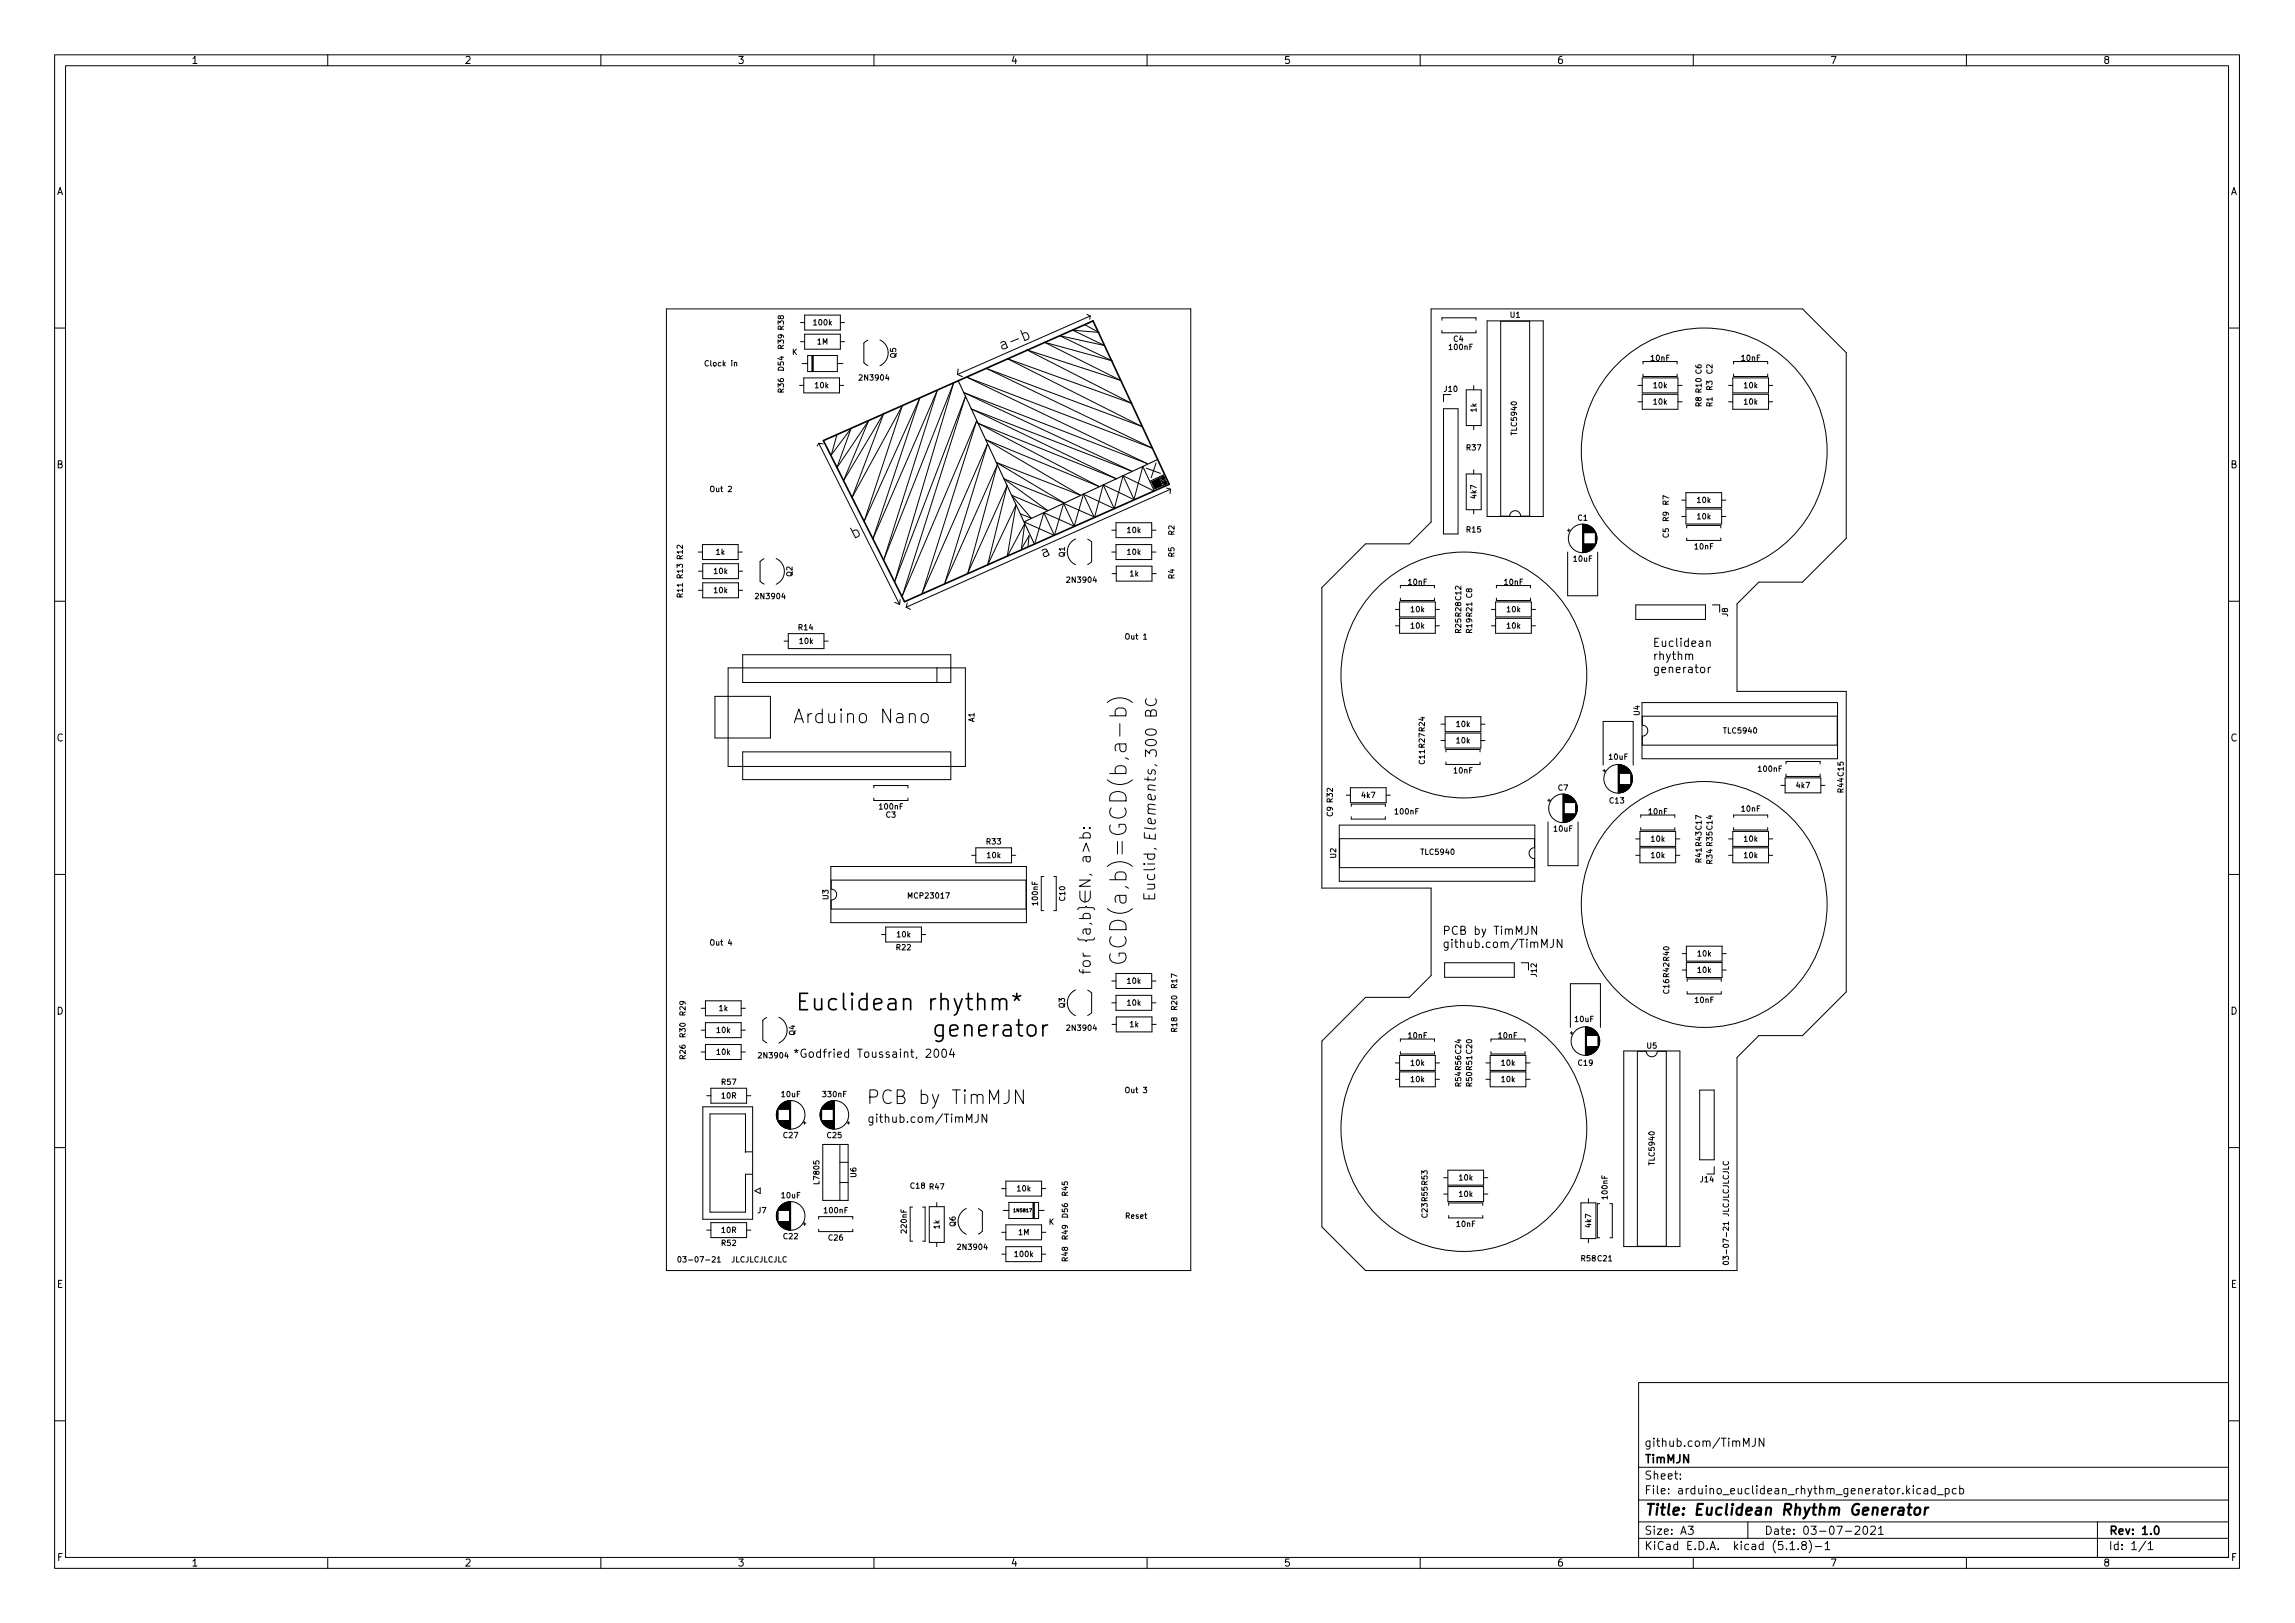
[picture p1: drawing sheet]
<svg xmlns="http://www.w3.org/2000/svg" width="420mm" height="297mm" viewBox="0 0 420 297" stroke-linecap="round" stroke-linejoin="round" font-family="sans-serif">
<defs><g id="words">
<g font-size="4.2">
<text x="206.3" y="173.2" transform="rotate(-90 206.3 173.2)">GCD(a,b)=GCD(b,a-b)</text>
<text x="148.2" y="184.9">Euclidean rhythm*</text>
<text x="164.4" y="189.7">generator</text>
</g>
<g font-size="3.5">
<text x="146.3" y="132.4">Arduino Nano</text>
<text x="159.9" y="202.1">PCB by TimMJN</text>
</g>
<g font-size="2.8">
<text x="184.1" y="63.8" transform="rotate(-22 184.1 63.8)">a-b</text>
<text x="156.3" y="98.7" transform="rotate(-27 156.3 98.7)">b</text>
<text x="191" y="102.2" transform="rotate(-24 191 102.2)">a</text>
<text x="211.8" y="137.9" transform="rotate(-90 211.8 137.9)">300 BC</text>
<text x="211.6" y="153.2" transform="rotate(-90 211.6 153.2)">Elements,</text>
<text x="211.5" y="164.5" transform="rotate(-90 211.5 164.5)">Euclid,</text>
<text x="199.7" y="174.8" transform="rotate(-90 199.7 174.8)">for {a,b}N, a&gt;b:</text>
<text x="301" y="277.3">Title: Euclidean Rhythm Generator</text>
</g>
<g font-size="2.1">
<text x="302.5" y="118.4">Euclidean</text>
<text x="302.5" y="120.8">rhythm</text>
<text x="302.5" y="123.2">generator</text>
<text x="264" y="171.1">PCB by TimMJN</text>
<text x="264" y="173.5">github.com/TimMJN</text>
<text x="147.2" y="193.6">*Godfried Toussaint, 2004</text>
<text x="159.9" y="205.5">github.com/TimMJN</text>
<text x="301" y="267.8">TimMJN</text>
<text x="301" y="264.8">github.com/TimMJN</text>
<text x="301" y="273.5">File: arduino_euclidean_rhythm_generator.kicad_pcb</text>
<text x="301" y="270.8">Sheet:</text>
<text x="301" y="280.9">Size: A3</text>
<text x="323" y="280.9">Date: 03-07-2021</text>
<text x="386" y="280.9">Rev: 1.0</text>
<text x="301" y="283.7">KiCad E.D.A. kicad (5.1.8)-1</text>
<text x="386" y="283.7">Id: 1/1</text>
</g>
<g font-size="1.8">
<text x="35" y="11.7">1</text>
<text x="85" y="11.7">2</text>
<text x="135" y="11.7">3</text>
<text x="185" y="11.7">4</text>
<text x="235" y="11.7">5</text>
<text x="285" y="11.7">6</text>
<text x="335" y="11.7">7</text>
<text x="385" y="11.7">8</text>
<text x="10.3" y="35.7">A</text>
<text x="408.3" y="35.7">A</text>
<text x="10.3" y="85.7">B</text>
<text x="408.3" y="85.7">B</text>
<text x="10.3" y="135.7">C</text>
<text x="408.3" y="135.7">C</text>
<text x="10.3" y="185.7">D</text>
<text x="408.3" y="185.7">D</text>
<text x="10.4" y="235.7">E</text>
<text x="408.4" y="235.7">E</text>
<text x="10.4" y="285.7">F</text>
<text x="35" y="286.7">1</text>
<text x="85" y="286.7">2</text>
<text x="135" y="286.7">3</text>
<text x="185" y="286.7">4</text>
<text x="235" y="286.7">5</text>
<text x="285" y="286.7">6</text>
<text x="335" y="286.7">7</text>
<text x="385" y="286.7">8</text>
<text x="408.4" y="285.7">F</text>
</g>
<g font-size="1.4">
<text x="149" y="59.5">100k</text>
<text x="276.5" y="58.1">U1</text>
<text x="143.5" y="63.8" transform="rotate(-90 143.5 63.8)">R39 R38</text>
<text x="145" y="64.9">K</text>
<text x="149.6" y="63">1M</text>
<text x="164.1" y="65.5" transform="rotate(-90 164.1 65.5)">Q5</text>
<text x="265.4" y="64">100nF</text>
<text x="266.1" y="62.5">C4</text>
<text x="129.3" y="67">Clock in</text>
<text x="143.5" y="71.8" transform="rotate(-90 143.5 71.8)">R36</text>
<text x="143.5" y="67.8" transform="rotate(-90 143.5 67.8)">D54</text>
<text x="149.3" y="71">10k</text>
<text x="157.6" y="69.6">2N3904</text>
<text x="264.4" y="71.7">J10</text>
<text x="302.3" y="66">10nF</text>
<text x="302.8" y="71">10k</text>
<text x="313.5" y="71.4" transform="rotate(-90 313.5 71.4)">R3</text>
<text x="313.5" y="68.4" transform="rotate(-90 313.5 68.4)">C2</text>
<text x="318.9" y="66">10nF</text>
<text x="319.3" y="71">10k</text>
<text x="270.3" y="75.4" transform="rotate(-90 270.3 75.4)">1k</text>
<text x="302.8" y="74">10k</text>
<text x="311.5" y="74.4" transform="rotate(-90 311.5 74.4)">R8 R10 C6</text>
<text x="313.5" y="74.4" transform="rotate(-90 313.5 74.4)">R1</text>
<text x="319.3" y="74">10k</text>
<text x="268.5" y="82.4">R37</text>
<text x="277.7" y="79.4" transform="rotate(-90 277.7 79.4)">TLC5940</text>
<text x="130.2" y="90">Out 2</text>
<text x="270.3" y="91.2" transform="rotate(-90 270.3 91.2)">4k7</text>
<text x="288.9" y="95.3">C1</text>
<text x="305.5" y="95.4" transform="rotate(-90 305.5 95.4)">R9</text>
<text x="305.5" y="92.4" transform="rotate(-90 305.5 92.4)">R7</text>
<text x="310.8" y="95">10k</text>
<text x="310.8" y="92">10k</text>
<text x="131.1" y="101.5">1k</text>
<text x="194.9" y="101.9" transform="rotate(-90 194.9 101.9)">Q1</text>
<text x="206.4" y="97.5">10k</text>
<text x="206.4" y="101.5">10k</text>
<text x="215" y="101.9" transform="rotate(-90 215 101.9)">R5</text>
<text x="215" y="97.9" transform="rotate(-90 215 97.9)">R2</text>
<text x="268.5" y="97.4">R15</text>
<text x="305.5" y="98.4" transform="rotate(-90 305.5 98.4)">C5</text>
<text x="310.3" y="100.5">10nF</text>
<text x="130.8" y="105">10k</text>
<text x="145.1" y="105.5" transform="rotate(-90 145.1 105.5)">Q2</text>
<text x="195.6" y="106.6">2N3904</text>
<text x="206.9" y="105.5">1k</text>
<text x="215" y="105.9" transform="rotate(-90 215 105.9)">R4</text>
<text x="257.9" y="107">10nF</text>
<text x="275.5" y="107">10nF</text>
<text x="288.1" y="102.8">10uF</text>
<text x="125" y="109.3" transform="rotate(-90 125 109.3)">R11 R13 R12</text>
<text x="130.8" y="108.5">10k</text>
<text x="138.6" y="109.6">2N3904</text>
<text x="258.3" y="112">10k</text>
<text x="275.9" y="112">10k</text>
<text x="316.3" y="112.8" transform="rotate(-90 316.3 112.8)">J8</text>
<text x="146.2" y="115.3">R14</text>
<text x="146.4" y="117.8">10k</text>
<text x="206.2" y="117">Out 1</text>
<text x="258.3" y="115">10k</text>
<text x="267.5" y="115.8" transform="rotate(-90 267.5 115.8)">R25 R28 C12</text>
<text x="269.5" y="115.8" transform="rotate(-90 269.5 115.8)">R19 R21 C8</text>
<text x="275.9" y="115">10k</text>
<text x="300.2" y="130.9" transform="rotate(-90 300.2 130.9)">U4</text>
<text x="178.4" y="132.1" transform="rotate(-90 178.4 132.1)">A1</text>
<text x="266.7" y="136">10k</text>
<text x="266.7" y="133">10k</text>
<text x="315.7" y="134.2">TLC5940</text>
<text x="260.8" y="139.8" transform="rotate(-90 260.8 139.8)">C11 R27 R24</text>
<text x="266.2" y="141.5">10nF</text>
<text x="294.6" y="139">10uF</text>
<text x="322" y="141.2">100nF</text>
<text x="161.1" y="148.1">100nF</text>
<text x="162.2" y="149.6">C3</text>
<text x="244" y="149.4" transform="rotate(-90 244 149.4)">C9 R32</text>
<text x="249.3" y="146">4k7</text>
<text x="255.5" y="149">100nF</text>
<text x="285.3" y="144.7">C7</text>
<text x="294.7" y="147">C13</text>
<text x="301.9" y="149">10nF</text>
<text x="318.9" y="148.5">10nF</text>
<text x="328.9" y="144.2">4k7</text>
<text x="337.5" y="145" transform="rotate(-90 337.5 145)">R44 C15</text>
<text x="180.6" y="154.5">R33</text>
<text x="284.5" y="152.2">10uF</text>
<text x="302.3" y="154">10k</text>
<text x="319.3" y="154">10k</text>
<text x="180.8" y="157">10k</text>
<text x="244.6" y="157" transform="rotate(-90 244.6 157)">U2</text>
<text x="260.3" y="156.4">TLC5940</text>
<text x="302.3" y="157">10k</text>
<text x="311.5" y="157.8" transform="rotate(-90 311.5 157.8)">R41 R43 C17</text>
<text x="313.5" y="158.1" transform="rotate(-90 313.5 158.1)">R34 R35 C14</text>
<text x="319.3" y="157">10k</text>
<text x="151.7" y="164.6" transform="rotate(-90 151.7 164.6)">U3</text>
<text x="166.5" y="164.4">MCP23017</text>
<text x="190" y="165.5" transform="rotate(-90 190 165.5)">100nF</text>
<text x="195" y="164.8" transform="rotate(-90 195 164.8)">C10</text>
<text x="130.2" y="173">Out 4</text>
<text x="164.1" y="173.9">R22</text>
<text x="164.3" y="171.5">10k</text>
<text x="281.3" y="178.7" transform="rotate(-90 281.3 178.7)">J12</text>
<text x="310.8" y="178">10k</text>
<text x="310.8" y="175">10k</text>
<text x="125.5" y="185.8" transform="rotate(-90 125.5 185.8)">R29</text>
<text x="131.6" y="185">1k</text>
<text x="194.9" y="184.5" transform="rotate(-90 194.9 184.5)">Q3</text>
<text x="206.4" y="180">10k</text>
<text x="206.4" y="184">10k</text>
<text x="215.5" y="184.8" transform="rotate(-90 215.5 184.8)">R20</text>
<text x="215.5" y="180.8" transform="rotate(-90 215.5 180.8)">R17</text>
<text x="305.6" y="181.8" transform="rotate(-90 305.6 181.8)">C16 R42 R40</text>
<text x="310.4" y="183.5">10nF</text>
<text x="125.5" y="189.8" transform="rotate(-90 125.5 189.8)">R30</text>
<text x="131.3" y="189">10k</text>
<text x="145.6" y="189.5" transform="rotate(-90 145.6 189.5)">Q4</text>
<text x="195.6" y="188.6">2N3904</text>
<text x="206.9" y="188">1k</text>
<text x="215.5" y="188.8" transform="rotate(-90 215.5 188.8)">R18</text>
<text x="257.9" y="190">10nF</text>
<text x="274.4" y="190">10nF</text>
<text x="288.4" y="187">10uF</text>
<text x="301.5" y="191.9">U5</text>
<text x="125.5" y="193.8" transform="rotate(-90 125.5 193.8)">R26</text>
<text x="131.3" y="193">10k</text>
<text x="139.1" y="193.7">2N3904</text>
<text x="258.3" y="195">10k</text>
<text x="274.9" y="195">10k</text>
<text x="289" y="195">C19</text>
<text x="132.1" y="198.5">R57</text>
<text x="132.1" y="201">10R</text>
<text x="143.1" y="200.8">10uF</text>
<text x="150.7" y="200.8">330nF</text>
<text x="206.2" y="200">Out 3</text>
<text x="258.3" y="198">10k</text>
<text x="267.5" y="198.8" transform="rotate(-90 267.5 198.8)">R54 R56 C24</text>
<text x="269.5" y="198.8" transform="rotate(-90 269.5 198.8)">R50 R51 C20</text>
<text x="274.9" y="198">10k</text>
<text x="143.5" y="208.3">C27</text>
<text x="151.5" y="208.3">C25</text>
<text x="156.8" y="215.5" transform="rotate(-90 156.8 215.5)">U6</text>
<text x="302.9" y="213" transform="rotate(-90 302.9 213)">TLC5940</text>
<text x="143.1" y="219.3">10uF</text>
<text x="150" y="216.6" transform="rotate(-90 150 216.6)">L7805</text>
<text x="166.7" y="217.5">C18 R47</text>
<text x="186.3" y="218">10k</text>
<text x="195.5" y="218.8" transform="rotate(-90 195.5 218.8)">R45</text>
<text x="267.2" y="219">10k</text>
<text x="267.2" y="216">10k</text>
<text x="294.3" y="219.3" transform="rotate(-90 294.3 219.3)">100nF</text>
<text x="311.3" y="216.4">J14</text>
<text x="132.1" y="225.6">10R</text>
<text x="138.7" y="222">J7</text>
<text x="143.5" y="226.8">C22</text>
<text x="151" y="222">100nF</text>
<text x="151.7" y="227">C26</text>
<text x="166" y="225.5" transform="rotate(-90 166 225.5)">220nF</text>
<text x="172" y="224.9" transform="rotate(-90 172 224.9)">1k</text>
<text x="174.9" y="224.5" transform="rotate(-90 174.9 224.5)">Q6</text>
<text x="186.5" y="226">1M</text>
<text x="192" y="224.1">K</text>
<text x="195.5" y="226.8" transform="rotate(-90 195.5 226.8)">R49</text>
<text x="195.5" y="222.8" transform="rotate(-90 195.5 222.8)">D56</text>
<text x="206.1" y="223">Reset</text>
<text x="261.3" y="222.8" transform="rotate(-90 261.3 222.8)">C23 R55 R53</text>
<text x="266.7" y="224.5">10nF</text>
<text x="291.3" y="224.6" transform="rotate(-90 291.3 224.6)">4k7</text>
<text x="316.5" y="222.8" transform="rotate(-90 316.5 222.8)">JLCJLCJLCJLC</text>
<text x="125.2" y="231">03-07-21</text>
<text x="132.1" y="228">R52</text>
<text x="133.7" y="231">JLCJLCJLCJLC</text>
<text x="175.6" y="228.7">2N3904</text>
<text x="185.9" y="230">100k</text>
<text x="195.5" y="230.8" transform="rotate(-90 195.5 230.8)">R48</text>
<text x="289.5" y="230.8">R58 C21</text>
<text x="316.5" y="230.3" transform="rotate(-90 316.5 230.3)">03-07-21</text>
</g>
<text font-size=".8" x="185.7" y="221.8">1N5817</text>
</g></defs>
<g fill="none" stroke="#000" stroke-width=".18">
<path d="M10 10h400v277h-400zM12 12h396v273h-396zM60 10v2M110 10v2M160 10v2M210 10v2M260 10v2M310 10v2M360 10v2M122 56.5h96v176h-96zM146.5 59h.8M147.3 57.7h6.6v2.7h-6.6z"/>
<path d="M153.9 59h.7M198.6 59.4l2.6 1.4-4.8-.4 5.8 2.8-8.2-1.8 9.6 4.6-12.4-3.4 14 7-17.2-5.6 19.2 9.8-22.8-8.2 24.6 12.4-28.4-10.6 30.4 14.6-34-13 33 15.8-33.6-13 30.8 14.4-29.4-11.4 26.6 12.8-25.4-10.2 22.2 11.6-20.8-8.6 17.4 10.2-15.4-6 12.4 7.4-11-4.4 8 5.8-6.6-2.8 3.6 4.2-2-.8M199 57.5l.6 .3M199.6 57.8l-.1 .6M199.6 57.8l-24.3 10.7M262 56.5h68l8 8v34l-8 8h-8l-4 4v16h20v55l-8 8h-8l-4 4v39h-68l-8-8v-34l8-8h8l4-4v-16h-20v-55l8-8h8l4-4zM264 58.6v-.4h6.2v.4M272.2 58.7h10.3v35.8h-10.3zM274.7 58.8h5.3v35.7h-1.6a1 1 0 0 0-1-1 1 1 0 0 0-1 1h-1.7zM10 60h2M146.4 70.5h.8M146.5 62.5h.8"/>
<path d="M146.8 66.5h1.1M147.2 69.2h6.5v2.7h-6.5zM147.3 61.2h6.6v2.7h-6.6zM147.9 65.1h5.4v2.9h-5.4zM148.6 65.1v2.9M148.8 65.1v2.9M148.9 65.1v2.9M153.2 79.6l-1 3.6 3.6-4.8-2.6 7.2 5.8-8.6-4.6 11 7.4-12.4-5.8 15.4 9.2-16.8-7 21.2 10.2-22.6-8.6 25.8 11.8-27.2-9.8 31 12.8-32.4-10.8 36.4 13-34-11.6 36.6 13.6-32-10 31.6 12-27.4-7.8 25.4 9.6-21.6-5.4 19.8 7.2-16-3.6 14.6 5.2-11-1.6 9.4 3.2-6-.6 4.6 1.4-2.4-.2 2M153.3 66.5h1M153.7 70.5h.8M153.9 62.5h.7M158.9 62.3l-.7 .5v3.6l.7 .5"/>
<path d="M161.1 62.2a2.6 2.6 0 0 1 1.5 2.4 2.6 2.6 0 0 1-1.5 2.3M175.3 68.5l.9 .4M175.4 67.5l-.1 1M264 60.5v.4h6.2v-.4M264.3 72.2v1.3M264.3 74.8h2.6v22.9h-2.6zM268.4 71.3h2.8v6.6h-2.8zM269.8 70.6v.7M269.8 77.9v.8M299.9 70.5h.7M299.9 73.5h.7M300.6 69.2h6.6v2.7h-6.6z"/>
<path d="M300.6 72.2h6.6v2.7h-6.6zM300.8 68.5v.4h6.2v-.4M300.8 66.6v-.4h6.2v.4M307.2 70.5h.8M307.2 73.5h.8M316.5 70.5h.7M316.5 73.5h.7M317.2 69.2h6.6v2.7h-6.6zM317.2 72.2h6.6v2.7h-6.6zM317.4 68.5v.4h6.2v-.4M317.4 66.6v-.4h6.2v.4M323.8 70.5h.7"/>
<path d="M323.8 73.5h.7M408 60h2M128.6 99.7h6.5v2.7h-6.5zM149.9 81.1l-.3 .5M149.9 81.1l.8 .1M149.9 81.1l14.8 29.5M187.5 95.5l5.5 2.5M191.1 93.8l5.6 2.5M191.1 93.8l-1.7 5.8M191.1 93.8l1.9 4.2M194.7 92.1l-1.7 5.9M194.7 92.1l2 4.2"/>
<path d="M196.9 98.6a2.6 2.6 0 0 0-1.5 2.4 2.6 2.6 0 0 0 1.5 2.4M198.3 90.4l5.7 2.7M198.3 90.4l-1.6 5.9M198.3 90.4l2 4.2M199.1 98.7l.7 .5v3.6l-.7 .5M202 88.8l5.6 2.6 1.6-6 2.1 4.5M202 88.8l-1.6 5.8-5.7-2.5M202 88.8l2 4.3M203.5 97h.8M204.3 95.7h6.5v2.7h-6.5zM204.3 99.7h6.5v2.7h-6.5zM205.6 87.1l-1.6 6"/>
<path d="M205.6 87.1l5.6 2.7M205.6 87.1l2 4.3M209.8 85.7l2.6 .9M210.8 97h.8M211.7 84.7l-1 2.7M212.3 87.2l.8 1.9M213.2 86.8l-2.7 1.3M213.6 89.3l.7 .2M213.6 87.7l-.9 .4M214.3 89.5l-.1 .8M214.3 89.5l-48.4 21.6M268.4 86.7h2.8v6.6h-2.8z"/>
<path d="M269.8 86v.7M269.8 93.3v.8M286.9 97.1h.5M287.2 96.8v.5M289.8 96v5.1M289.9 96v5.1M290 96v5.1M290 96v1.5M290 99.6v1.5M290.1 96v1.5M290.1 99.6v1.5M290.2 96v1.5"/>
<path d="M290.2 99.6v1.5M290.3 96v1.5M290.3 99.6v1.5M290.3 99.6v1.4M290.4 96v1.5M290.4 99.6v1.4M290.5 99.6l-.1 1.4M290.5 96.1v1.4M290.5 99.6v1.4M290.6 96.1v1.4M290.6 99.6v1.4M290.7 96.1v1.4"/>
<path d="M290.7 99.6v1.4M290.7 99.6v1.3M290.8 96.2v1.3M290.8 99.6v1.3M290.9 96.2v1.3M290.9 99.6v1.3M290.9 99.6v1.2M291 96.2v1.3M291 99.6v1.2M291 96.3v1.2M291.1 96.3v1.2M291.1 99.6v1.2"/>
<path d="M291.2 96.4v1.1M291.2 99.6v1.1M291.3 96.4v1.1M291.3 99.6v1M291.3 96.5v1M291.4 96.5v1M291.4 99.6v1M291.4 99.6v.9M291.5 96.6v.9M291.5 99.6v.9M291.5 99.6v.8M291.6 96.7v.8"/>
<path d="M291.6 99.6v.8M291.6 96.8v.7M291.6 99.6v.7M291.7 96.8v.7M291.7 99.6v.7M291.8 99.6l-.1 .6M291.8 96.9v.6M291.8 99.6v.5M291.8 97v.5M291.9 97v.5M291.9 99.6v.4M291.9 97.1v.4"/>
<path d="M292 97.2v.3M292 99.6v.3M292 97.3v2.5M292.1 97.4v2.2M292.2 97.5v2M292.2 97.6v1.9M292.2 97.7v1.6M292.3 97.9v1.3M292.3 98v1.1M292.4 98.3v.5M307.9 94.5h.8M307.9 91.5h.8"/>
<path d="M308.7 90.2h6.5v2.7h-6.5zM308.7 93.2h6.5v2.7h-6.5zM308.8 96.6v-.4h6.2v.4M308.8 98.5v.4h6.2v-.4M315.2 94.5h.8M315.2 91.5h.8M10 110h2M127.8 101h.8M127.9 108h.7M127.9 104.5h.7M128.6 103.2h6.6v2.7h-6.6zM128.6 106.7h6.6v2.7h-6.6z"/>
<path d="M135.1 101h.8M135.2 108h.8M135.2 104.5h.8M136 119.8h38.1v5.1h-38.1zM139.9 102.3l-.7 .5v3.6l.7 .5M142.1 102.2a2.6 2.6 0 0 1 1.5 2.4 2.6 2.6 0 0 1-1.5 2.3M143.5 117.3h.8M144.3 116h6.6v2.7h-6.6zM150.9 117.3h.7M163.8 110.2l.9 .4M164.8 109.7l-.1 .9M165.9 111.1l.8 .4"/>
<path d="M166.1 110.3l-.2 .8M203.5 101h.8M203.6 105h.8M204.4 103.6h6.5v2.8h-6.5zM210.8 101h.8M210.9 105h.8M255.5 111.5h.7M255.5 114.5h.7M256.2 110.2h6.6v2.7h-6.6zM256.2 113.2h6.6v2.7h-6.6zM256.4 109.5v.4h6.2v-.4M256.4 107.6v-.4h6.2v.4"/>
<path d="M262.8 111.5h.7M262.8 114.5h.7M273 111.5h.8M273 114.5h.8M273.8 110.2h6.5v2.7h-6.5zM273.8 113.2h6.5v2.7h-6.5zM274 109.5v.4h6.2v-.4M274 107.6v-.4h6.2v.4M280.3 111.5h.8M280.3 114.5h.8M287 101v8h5.5v-8M299.5 110.7h12.7v2.7h-12.7z"/>
<path d="M312.5 117.5l.2-.2 .3 .1 .1 .9M313.5 110.7h1.3v1.3M408 110h2M130.9 127.4h10.2v7.7h-10.2zM133.3 122.2h43.4v18.1h-43.4zM136 137.6h38.1v5.1h-38.1zM171.5 122.2v2.7M202.7 128.6a3.4 3.4 0 0 1 4.6 0M263.8 135.5h.8M263.8 132.5h.8M264.6 131.2h6.5v2.7h-6.5zM264.6 134.2h6.5v2.7h-6.5z"/>
<path d="M264.7 137.6v-.4h6.3v.4M264.7 139.5v.4h6.3v-.4M271.1 135.5h.8M271.1 132.5h.8M296.3 140v5.1M296.4 140v5.1M296.5 140v5.1M296.5 140v1.5M296.6 140v1.5M296.7 140v1.5M300.6 128.6h35.8v10.3h-35.8zM300.7 131.1h35.6v5.3h-35.6v-1.7a1 1 0 0 0 1-1 1 1 0 0 0-1-1z"/>
<path d="M313.2 122.1l-.3 .1-.2 .2M327 139.8v-.4h6.2v.4M152.1 158.6h35.8v10.3h-35.8zM160 144.2v-.4h6.2v.4M160 146.1v.4h6.2v-.4M177.9 156.5h.7M178.6 155.2h6.6v2.7h-6.6zM185.2 156.5h.8M197.6 153.4h2M198.4 153.4l-.1-.6 .4-.4h.5l.3 .2 .1 .2-.1 .6M198.4 151.5h.1h.1l-.1 .1-.1-.1h.2M199.4 151.5h.1h.1l-.1 .1-.1-.1h.2"/>
<path d="M245.2 151h35.8v10.3h-35.8zM245.2 153.5h35.7v1.6a1 1 0 0 0-1 1 1 1 0 0 0 1 1v1.7h-35.7zM246.5 145.5h.7M247.2 144.2h6.6v2.7h-6.6zM247.4 147.6v-.4h6.2v.4M247.4 149.5v.4h6.2v-.4M253.8 145.5h.7M283.3 146.5h.5M283.4 150.4v8h5.5v-8M283.6 146.2v.5M286.1 145.4v5.1M286.2 145.4v5.1"/>
<path d="M286.3 145.4v5.1M286.4 145.4v1.5M286.4 149v1.5M286.5 145.4v1.5M286.5 149v1.5M286.6 145.4v1.5M286.6 149v1.5M286.7 149l-.1 1.5M286.7 145.4v1.5M286.7 149v1.5M286.8 145.4v1.5M286.8 149v1.4"/>
<path d="M286.9 145.5v1.4M286.9 149v1.4M287 145.5v1.4M287 149v1.4M287.1 145.5v1.4M287.1 149v1.4M287.1 149v1.3M287.2 145.6v1.3M287.2 149v1.3M287.3 145.6v1.3M287.3 149v1.3M287.4 145.6v1.3"/>
<path d="M287.4 149v1.2M287.4 145.7v1.2M287.5 145.7v1.2M287.5 149v1.2M287.5 149v1.1M287.6 145.8v1.1M287.6 149v1.1M287.7 145.8v1.1M287.7 149v1M287.7 145.9v1M287.8 145.9v1M287.8 149v1"/>
<path d="M287.8 149v.9M287.8 146v.9M287.9 146v.9M287.9 149v.9M288 149l-.1 .8M288 146.1v.8M288 149v.8M288 146.2v.7M288 149v.7M288.1 146.2v.7M288.1 149v.7M288.1 149v.6"/>
<path d="M288.2 146.3v.6M288.2 149v.6M288.2 149v.5M288.2 146.4v.5M288.3 149l-.1 .5M288.3 146.5v.4M288.3 149v.4M288.4 146.6v.3M288.4 149v.3M288.4 146.7v.2M288.4 149v.2M288.5 146.8v2.3"/>
<path d="M288.5 146.8v2.2M288.6 146.9v2M288.6 147.1v1.6M288.7 147.3v1.3M288.7 147.4v1.1M288.7 147.7v.5M293.4 141.1h.5M293.5 140v-8h5.5v8M293.7 140.8v.5M296.5 143.6v1.5M296.6 143.6v1.5M296.7 143.6v1.5"/>
<path d="M296.8 140v1.5M296.8 143.6v1.5M296.8 143.6v1.4M296.9 140v1.5M296.9 143.6v1.4M297 140.1v1.4M297 143.6v1.4M297.1 140.1v1.4M297.1 143.6v1.4M297.2 140.1v1.4M297.2 143.6v1.4M297.2 143.6v1.3"/>
<path d="M297.3 140.2v1.3M297.3 143.6v1.3M297.4 140.2v1.3M297.4 143.6v1.3M297.4 143.6v1.2M297.5 140.2v1.3M297.5 143.6v1.2M297.5 140.3v1.2M297.6 140.3v1.2M297.6 143.6v1.2M297.6 140.4v1.1M297.6 143.6v1.1"/>
<path d="M297.7 140.4v1.1M297.7 143.6v1.1M297.8 140.4v1.1M297.8 143.6v1M297.8 140.5v1M297.9 140.5v1M297.9 143.6v1M297.9 143.6v.9M298 140.6v.9M298 143.6v.9M298 143.6v.8M298.1 140.7v.8"/>
<path d="M298.1 143.6v.8M298.1 140.8v.7M298.1 143.6v.7M298.2 140.8v.7M298.2 143.6v.7M298.3 143.6l-.1 .6M298.3 140.9v.6M298.3 143.6v.5M298.3 141v.5M298.4 141v.5M298.4 143.6v.4M298.4 141.1v.4"/>
<path d="M298.4 141.2v.3M298.4 143.6v.3M298.5 141.2v.3M298.5 143.6v.3M298.5 141.3v2.5M298.6 141.4v2.2M298.7 141.5v2M298.7 141.6v1.9M298.7 141.7v1.6M298.8 141.9v1.3M298.8 142v1.1M298.9 142.3v.5"/>
<path d="M299.5 156.5h.7M299.5 153.5h.7M300.2 155.2h6.6v2.7h-6.6zM300.2 152.2h6.6v2.7h-6.6zM300.4 149.6v-.4h6.2v.4M300.4 151.5v.4h6.2v-.4M306.8 156.5h.7M306.8 153.5h.7M316.5 156.5h.7M316.5 153.5h.7M317.2 155.2h6.6v2.7h-6.6zM317.2 152.2h6.6v2.7h-6.6z"/>
<path d="M317.4 149.6v-.4h6.2v.4M317.4 151.5v.4h6.2v-.4M323.8 156.5h.7M323.8 153.5h.7M326 143.7h.8M326.8 142.4h6.5v2.7h-6.5zM327 141.7v.4h6.2v-.4M333.3 143.7h.8M10 160h2M152.2 161.1h35.7v5.3h-35.7v-1.7a1 1 0 0 0 1-1 1 1 0 0 0-1-1zM161.4 171h.8M162.2 169.7h6.5v2.7h-6.5z"/>
<path d="M168.7 171h.8M191.1 160.4h-.5v6.3h.5M192.9 160.4h.5v6.3h-.5M197.6 177.5l.1 .3 .2 .1h1.7M198.3 177.5v.7M198.4 176l.3-.2h.5a.54 .54 0 0 1 .4 .6 .54 .54 0 0 1-.4 .5h-.5a.54 .54 0 0 1-.3-.9zM203.3 174.6a1.15 1.15 0 0 0 0 1.2 1.15 1.15 0 0 0 1.1 .5 1.27 1.27 0 0 0 1.4-.4 1.27 1.27 0 0 0 .2-1.3l-.1-.2h-1v.6M203.5 179.5h.8M204.3 178.2h6.5v2.7h-6.5zM210.8 179.5h.8M264.5 176.2h12.7v2.7h-12.7zM278.5 176.2h1.3v1.3"/>
<path d="M281.3 169.5v1.5l-.8-1.5v1.5M286 171.9v1.5l-.9-1.5v1.5M308 177.5h.7M308 174.5h.7M308.7 176.2h6.6v2.7h-6.6zM308.7 173.2h6.6v2.7h-6.6zM308.9 179.6v-.4h6.2v.4M315.3 177.5h.7M315.3 174.5h.7M408 160h2M128.4 192.5h.8M128.4 188.5h.8"/>
<path d="M128.4 184.5h.8M129.2 191.2h6.5v2.7h-6.5zM129.2 183.2h6.5v2.7h-6.5zM129.2 187.2h6.5v2.7h-6.5zM130.2 199.2h6.5v2.7h-6.5zM135.7 192.5h.8M135.7 188.5h.8M135.7 184.5h.8M140.4 186.2l-.8 .5v3.6l.8 .6M142.6 186.2a2.6 2.6 0 0 1 1.5 2.3 2.6 2.6 0 0 1-1.5 2.4M145.4 192.2l.4 .2 .3-.2M145.6 192.7l.2-.3 .2 .3"/>
<path d="M145.8 192v.4M174.2 191.9l-.3 1.1h.9M174.6 192.5v1M196.9 181.2a2.6 2.6 0 0 0-1.5 2.3 2.6 2.6 0 0 0 1.5 2.4M199.1 181.2l.7 .5v3.6l-.7 .6M203.5 183.5h.8M203.6 187.5h.8M204.3 182.2h6.5v2.7h-6.5zM204.4 186.1h6.5v2.8h-6.5zM210.8 183.5h.8M210.9 187.5h.8M255.5 194.5h.7"/>
<path d="M255.5 197.5h.7M256.2 193.2h6.6v2.7h-6.6zM256.2 196.2h6.6v2.7h-6.6zM256.4 190.6v-.4h6.2v.4M256.4 192.5v.4h6.2v-.4M262.8 194.5h.7M262.8 197.5h.7M272 194.5h.8M272 197.5h.8M272.8 193.2h6.5v2.7h-6.5zM272.8 196.2h6.5v2.7h-6.5zM273 190.6v-.4h6.2v.4"/>
<path d="M273 192.5v.4h6.2v-.4M279.3 194.5h.8M279.3 197.5h.8M287.4 189.1h.5M287.5 188v-8h5.5v8M287.7 188.8v.5M290.3 188v5.1M290.4 188v5.1M290.5 188v1.5M290.5 191.6v1.5M290.6 188v1.5M290.6 191.6v1.5"/>
<path d="M290.7 188v1.5M290.7 191.6v1.5M290.8 188v1.5M290.8 191.6v1.5M290.9 188v1.5M290.9 191.6v1.4M291 188.1v1.4M291 191.6v1.4M291.1 188.1v1.4M291.1 191.6v1.4M291.2 188.1v1.4M291.2 191.6v1.4"/>
<path d="M291.2 191.6v1.3M291.3 188.2v1.3M291.3 191.6v1.3M291.4 188.2v1.3M291.4 191.6v1.3M291.4 191.6v1.2M291.5 188.3v1.2M291.5 191.6v1.2M291.6 188.3v1.2M291.6 191.6v1.2M291.7 188.4v1.1M291.7 191.6v1.1"/>
<path d="M291.8 188.4v1.1M291.8 191.6v1M291.8 188.5v1M291.9 188.5v1M291.9 191.6v1M291.9 191.6v.9M292 188.6v.9M292 191.6v.9M292 191.6v.8M292.1 188.7v.8M292.1 191.6v.8M292.1 188.8v.7"/>
<path d="M292.1 191.6v.7M292.2 188.8v.7M292.2 191.6v.7M292.2 191.6v.6M292.3 188.9v.6M292.3 191.6v.5M292.3 189v.5M292.4 189v.5M292.4 191.6v.4M292.4 189.1v.4M292.5 189.2v.3M292.5 191.6v.3"/>
<path d="M292.6 189.4v2.3M292.6 189.4v2.2M292.7 189.5v2M292.7 189.6v1.9M292.7 189.7v1.6M292.8 189.9v1.3M292.8 190v1.1M297.3 192.3h10.3v35.8h-10.3zM299.8 192.4h1.6a1 1 0 0 0 1 1 1 1 0 0 0 1-1h1.7v35.7h-5.3zM308.9 181.5v.4h6.2v-.4M311.2 199.5h2.6v12.8h-2.6zM10 210h2"/>
<path d="M128.7 202.6h9.1v20.5h-9.1zM129.4 200.5h.8M136.7 200.5h.8M137.8 210.8h-1.3v-6.9h-6.5v17.9h6.5v-6.9h1.3M138.2 217.9l1-.5v1zM142.1 203.8v.5M142.2 203.5v1.1M142.3 203.2v1.6M142.3 203.1v1.9M142.3 203v2M142.4 202.9v2.2M142.4 202.9v2.3"/>
<path d="M142.5 202.8v.2M142.5 205.1v.2M142.5 202.7v.3M142.5 205.1v.3M142.5 205.1l.1 .4M142.6 202.6v.4M142.6 202.5v.5M142.6 205.1v.4M142.7 202.5v.5M142.7 205.1v.5M142.7 202.4v.6M142.7 205.1v.6"/>
<path d="M142.8 202.3v.7M142.8 205.1v.6M142.8 205.1v.7M142.9 205.1v.8M142.9 202.2v.8M143 202.1v.9M143 205.1v.8M143 205.1v.9M143.1 202.1v.9M143.1 205.1v.9M143.1 202v1M143.1 205.1v1"/>
<path d="M143.2 205.1v1M143.2 201.9v1.1M143.3 201.9v1.1M143.3 205.1v1.1M143.4 201.8v1.2M143.4 205.1v1.1M143.4 205.1v1.2M143.5 201.8v1.2M143.5 205.1v1.2M143.5 201.7v1.3M143.6 201.7v1.3M143.6 205.1v1.2"/>
<path d="M143.6 205.1v1.3M143.7 201.7v1.3M143.7 205.1v1.3M143.8 201.6v1.4M143.8 205.1v1.3M143.8 205.1l.1 1.4M143.9 201.6v1.4M143.9 205.1v1.4M144 201.6v1.4M144 205.1v1.4M144.1 201.5v1.5M144.1 205.1v1.4"/>
<path d="M144.2 205.1v1.5M144.2 201.5v1.5M144.3 201.5v1.5M144.3 205.1v1.5M144.3 220v1.5M144.4 201.5v1.5M144.4 205.1v1.5M144.4 220v1.5M144.5 205.1v1.5M144.5 201.5v1.5M144.5 220v1.5M144.5 201.5v5.1"/>
<path d="M144.5 220v5.1M144.6 201.5v5.1M144.6 220v5.1M144.7 201.5v5.1M144.7 220v5.1M144.8 201.5v5.1M144.8 220v5.1M147.1 205.5h.5M147.3 205.3v.5M150.2 203.5v1.1M150.2 203.4v1.3M150.3 203.2v1.6"/>
<path d="M150.3 203.1v1.9M150.3 203v2M150.4 202.9v2.2M150.4 202.9v2.3M150.5 205.1v.3M150.5 202.7v.3M150.6 202.6v.4M150.6 205.1v.4M150.6 202.5v.5M150.6 209.5h4.7v10.2h-4.7zM150.7 202.5v.5M150.7 205.1v.5"/>
<path d="M150.7 202.4v.6M150.7 205.1v.6M150.8 205.1v.7M150.8 202.3v.7M150.9 202.3v.7M150.9 205.1v.7M150.9 202.2v.8M150.9 205.1v.8M151 202.1v.9M151 205.1v.8M151 205.1v.9M151.1 202.1v.9"/>
<path d="M151.1 205.1v.9M151.1 205.1v1M151.1 202v1M151.2 202v1M151.2 205.1v1M151.2 201.9v1.1M151.3 201.9v1.1M151.3 205.1v1.1M151.4 201.8v1.2M151.4 205.1v1.1M151.4 205.1l.1 1.2M151.5 201.8v1.2"/>
<path d="M151.5 205.1v1.2M151.5 201.7v1.3M151.6 201.7v1.3M151.6 205.1v1.2M151.6 205.1v1.3M151.7 201.7v1.3M151.7 205.1v1.3M151.7 205.1l.1 1.3M151.8 201.6v1.4M151.8 205.1v1.4M151.9 201.6v1.4M151.9 205.1v1.4"/>
<path d="M152 201.6v1.4M152 205.1v1.4M152.1 205.1v1.4M152.1 201.5v1.5M152.2 201.5v1.5M152.2 205.1v1.4M152.2 205.1v1.5M152.3 201.5v1.5M152.3 205.1v1.5M152.4 205.1v1.5M152.4 201.5v1.5M152.5 201.5v1.5"/>
<path d="M152.5 205.1v1.5M152.6 201.5v5.1M152.7 201.5v5.1M153.8 216.4h1.5M153.8 212.7h1.5M153.8 209.5v10.2M155.1 205.5h.5M155.3 205.3v.5M159.8 204.4v1.2l-.3 .3-.3-.1M159.8 204.5l-.4-.1-.3 .3v.4l.1 .2h.6M180.6 203.9v1.5l-.8-1.5v1.5M183.4 217.5h.7"/>
<path d="M184.1 216.2h6.6v2.7h-6.6zM190.7 217.5h.8M264.3 218.5h.8M264.3 215.5h.8M265.1 217.2h6.5v2.7h-6.5zM265.1 214.2h6.5v2.7h-6.5zM271.6 218.5h.8M271.6 215.5h.8M290.8 219.4v.7M313.8 213.5v1.4h-1.3M408 210h2M124.2 230.1l.1-.1a.53 .53 0 0 1 .4 .5 .53 .53 0 0 1-.4 .5l-.2-.4z"/>
<path d="M129.4 225.1h.8M130.2 223.8h6.5v2.7h-6.5zM131.3 230.3l.3-.3v1M131.3 231h.6M136.7 225.1h.8M142.1 222.3v.5M142.2 222v1.1M142.3 221.7v1.6M142.3 221.6v1.9M142.3 221.5v2M142.4 221.4v2.2M142.4 221.4v2.3"/>
<path d="M142.5 221.3v.2M142.5 223.6v.2M142.5 221.2v.3M142.5 223.6v.3M142.5 223.6l.1 .4M142.6 221.1v.4M142.6 221v.5M142.6 223.6v.4M142.7 221v.5M142.7 223.6v.5M142.7 220.9v.6M142.7 223.6v.6"/>
<path d="M142.8 220.8v.7M142.8 223.6v.6M142.8 223.6v.7M142.9 223.6v.8M142.9 220.7v.8M143 220.6v.9M143 223.6v.8M143 223.6v.9M143.1 220.6v.9M143.1 223.6v.9M143.1 220.5v1M143.1 223.6v1"/>
<path d="M143.2 223.6v1M143.2 220.4v1.1M143.3 220.4v1.1M143.3 223.6v1.1M143.4 220.3v1.2M143.4 223.6v1.1M143.4 223.6v1.2M143.5 220.3v1.2M143.5 223.6v1.2M143.5 220.2v1.3M143.6 220.2v1.3M143.6 223.6v1.2"/>
<path d="M143.6 223.6v1.3M143.7 220.2v1.3M143.7 223.6v1.3M143.8 220.1v1.4M143.8 223.6v1.3M143.8 223.6l.1 1.4M143.9 220.1v1.4M143.9 223.6v1.4M144 220.1v1.4M144 223.6v1.4M144.1 220v1.5M144.1 223.6v1.4"/>
<path d="M144.2 223.6v1.5M144.2 220v1.5M144.3 223.6v1.5M144.4 223.6v1.5M144.5 223.6v1.5M147.1 224h.5M147.3 223.8v.5M149.9 223.1v-.4h6.2v.4M149.9 225v.4h6.2v-.4M167.1 220.9h-.5v6.3h.5M168.9 220.9h.5v6.3h-.5M170.1 220.8h2.8v6.6h-2.8z"/>
<path d="M171.5 220.1v.7M171.5 227.4v.8M176.9 221.2a2.6 2.6 0 0 0-1.5 2.3 2.6 2.6 0 0 0 1.5 2.4M179.1 221.2l.8 .5v3.6l-.8 .6M183.4 229.5h.7M183.4 225.5h.7M183.7 221.5h1M184.1 228.2h6.6v2.7h-6.6zM184.1 224.2h6.6v2.7h-6.6zM184.7 220.1h5.4v2.9h-5.4zM189.1 220.1v2.9M189.2 220.1v2.9"/>
<path d="M189.4 220.1v2.9M190.1 221.5h1.1M190.7 229.5h.8M190.7 225.5h.8M265.2 222.5v.4h6.3v-.4M265.2 220.6v-.4h6.3v.4M289.4 220.1h2.8v6.6h-2.8zM290.8 226.7v.8M292.9 220.3h-.5v6.2h.5M294.7 220.3h.5v6.2h-.5M315.5 231a.48 .48 0 0 1 .6-.2 .48 .48 0 0 1 .3 .5 .49 .49 0 0 1-.6 .2 .49 .49 0 0 1-.3-.5zM316.5 223.9h-1l.2 .3"/>
<path d="M316.5 223.6v.6M300 253h108v32h-108zM10 260h2M300 278.5h108M300 274.5h108M300 268.5h108M307.6 270.6v.1M307.6 269.8v.1M309.1 279.3h.9l-.5 .6 .4 .1v.7l-.2 .1h-.4l-.2-.1M319.2 264.7v-1.5l.5 1.1 .5-1.1v1.5M320 278.5v3M321.4 263.2v1.1a.48 .48 0 0 1-.6 .4"/>
<path d="M322.9 263.2v1.5l-.8-1.5v1.5M339.6 279.5l.6-.2 .2 .2 .1 .2-.9 1.1h.9M341.2 279.5l.2-.2a.8 .8 0 0 1 .5 .8 .8 .8 0 0 1-.5 .7l-.2-.1-.1-.5zM342.5 279.5l.6-.2 .2 .2v.2l-.9 1.1h.9M343.9 279.7l.5-.4v1.5M351.6 272.5l-.4-.1-.3 .3v.4l.2 .2h.5M352.3 272.5h.5l.1 .9M352.9 272.8h-.5a.29 .29 0 0 0-.2 .3 .29 .29 0 0 0 .2 .3l.5-.1M354.3 272.5l-.5-.1-.2 .3v.4l.1 .2h.6M354.3 271.9v1.5M354.6 273.6h1.2M356.1 272.5l.5-.1 .2 .3v.4l-.1 .2h-.6"/>
<path d="M356.1 272.4v1.5M358.1 272.5l-.4-.1-.3 .3v.4l.2 .2h.5M358.8 272.5l.4-.1 .3 .3v.4l-.2 .2h-.5M358.8 271.9v1.5M384 278.5v6.5M408 260h2M60 285v2M110 285v2M160 285v2M210 285v2M260 285v2M300 281.5h108"/>
<path d="M310 285v2M327.7 282.5l.4-.4v1.5M327.7 283.6h.9M329.2 283.5v.1M330.1 282.8l-.3-.3 .1-.2 .2-.2 .5 .1 .1 .2-.1 .2-.6 .2-.2 .2 .1 .5 .2 .1h.3l.3-.3v-.3l-.3-.2M331.2 281.9a1.72 1.72 0 0 1 0 2.3M332.3 283h1.2M334.1 282.5l.5-.4v1.5M334.1 283.6h.9M343.9 280.8h.9M360 285v2M392.8 282l-1.2 2"/>
<path d="M393.3 282.5l.4-.4v1.5M393.3 283.6h.8"/>
<circle cx="289.7" cy="98.5" r="2.62"/>
<circle cx="312" cy="82.5" r="22.5"/>
<circle cx="268" cy="123.5" r="22.5"/>
<circle cx="286.1" cy="147.9" r="2.62"/>
<circle cx="296.2" cy="142.5" r="2.62"/>
<circle cx="312" cy="165.5" r="22.5"/>
<circle cx="290.2" cy="190.5" r="2.62"/>
<circle cx="144.7" cy="204" r="2.62"/>
<circle cx="152.7" cy="204" r="2.62"/>
<circle cx="268" cy="206.5" r="22.5"/>
<circle cx="144.7" cy="222.5" r="2.62"/>
</g>
<path d="M150.7 80.6l49.4-21.9 14 29.9-48.5 21.5zM146.4 183.2h1M147.9 181.8h-1.5v3h1.5M185.4 182.2l.7 .3 .8-.3M185.7 183.1l.4-.6 .5 .6M186.1 187.6h1.1M186.5 186.6v2.6l.1 .3 .6 .1M188.2 187.9a.81 .81 0 0 1 .8-.3 .81 .81 0 0 1 .6 .6v.8a.81 .81 0 0 1-.7 .6 .81 .81 0 0 1-.8-.6v-.8zM190.9 187.6v2M191.8 187.6a.77 .77 0 0 0-.9 .6M394.6 279.4l.2-.1a.8 .8 0 0 1 .5 .8 .8 .8 0 0 1-.5 .7 1 1 0 0 1-.2-1.4z" fill="none" stroke="#000" stroke-width=".3"/>
<path d="M347.7 276l.2-.1 .6 .1-.1 1.2M348.5 276.4l-.7 .1a.4 .4 0 0 0-.3 .3 .4 .4 0 0 0 .2 .4l.7-.1M349.2 275.9h.8M349.6 275.2l-.2 1.8 .1 .1 .3 .1M350.6 276.1a.52 .52 0 0 1 .6-.2 .52 .52 0 0 1 .4 .4l-.1 .6a.55 .55 0 0 1-.5 .4 .55 .55 0 0 1-.5-.4zM352.5 275.9l-.2 1.3M353 275.9l-.3 .1-.3 .3" fill="none" stroke="#000" stroke-width=".4"/>
<g fill="#000" stroke="#000" stroke-width=".18">
<path d="M210.8 88.2l1.4-.7 .6 1.4-1.4 .6zM212.5 87.3l.6-.2 .2 .5-.5 .3zM213 88.2l.4-.2 .3 .5-.5 .2z"/>
<circle cx="136.5" cy="210.8" r=".06"/>
</g>
<path d="M175.5 69.8l13.8 29.7M211.9 84.1l-24.4 11.4" fill="none" stroke="#000" stroke-width=".2"/>
<use href="#words"/>
</svg>
